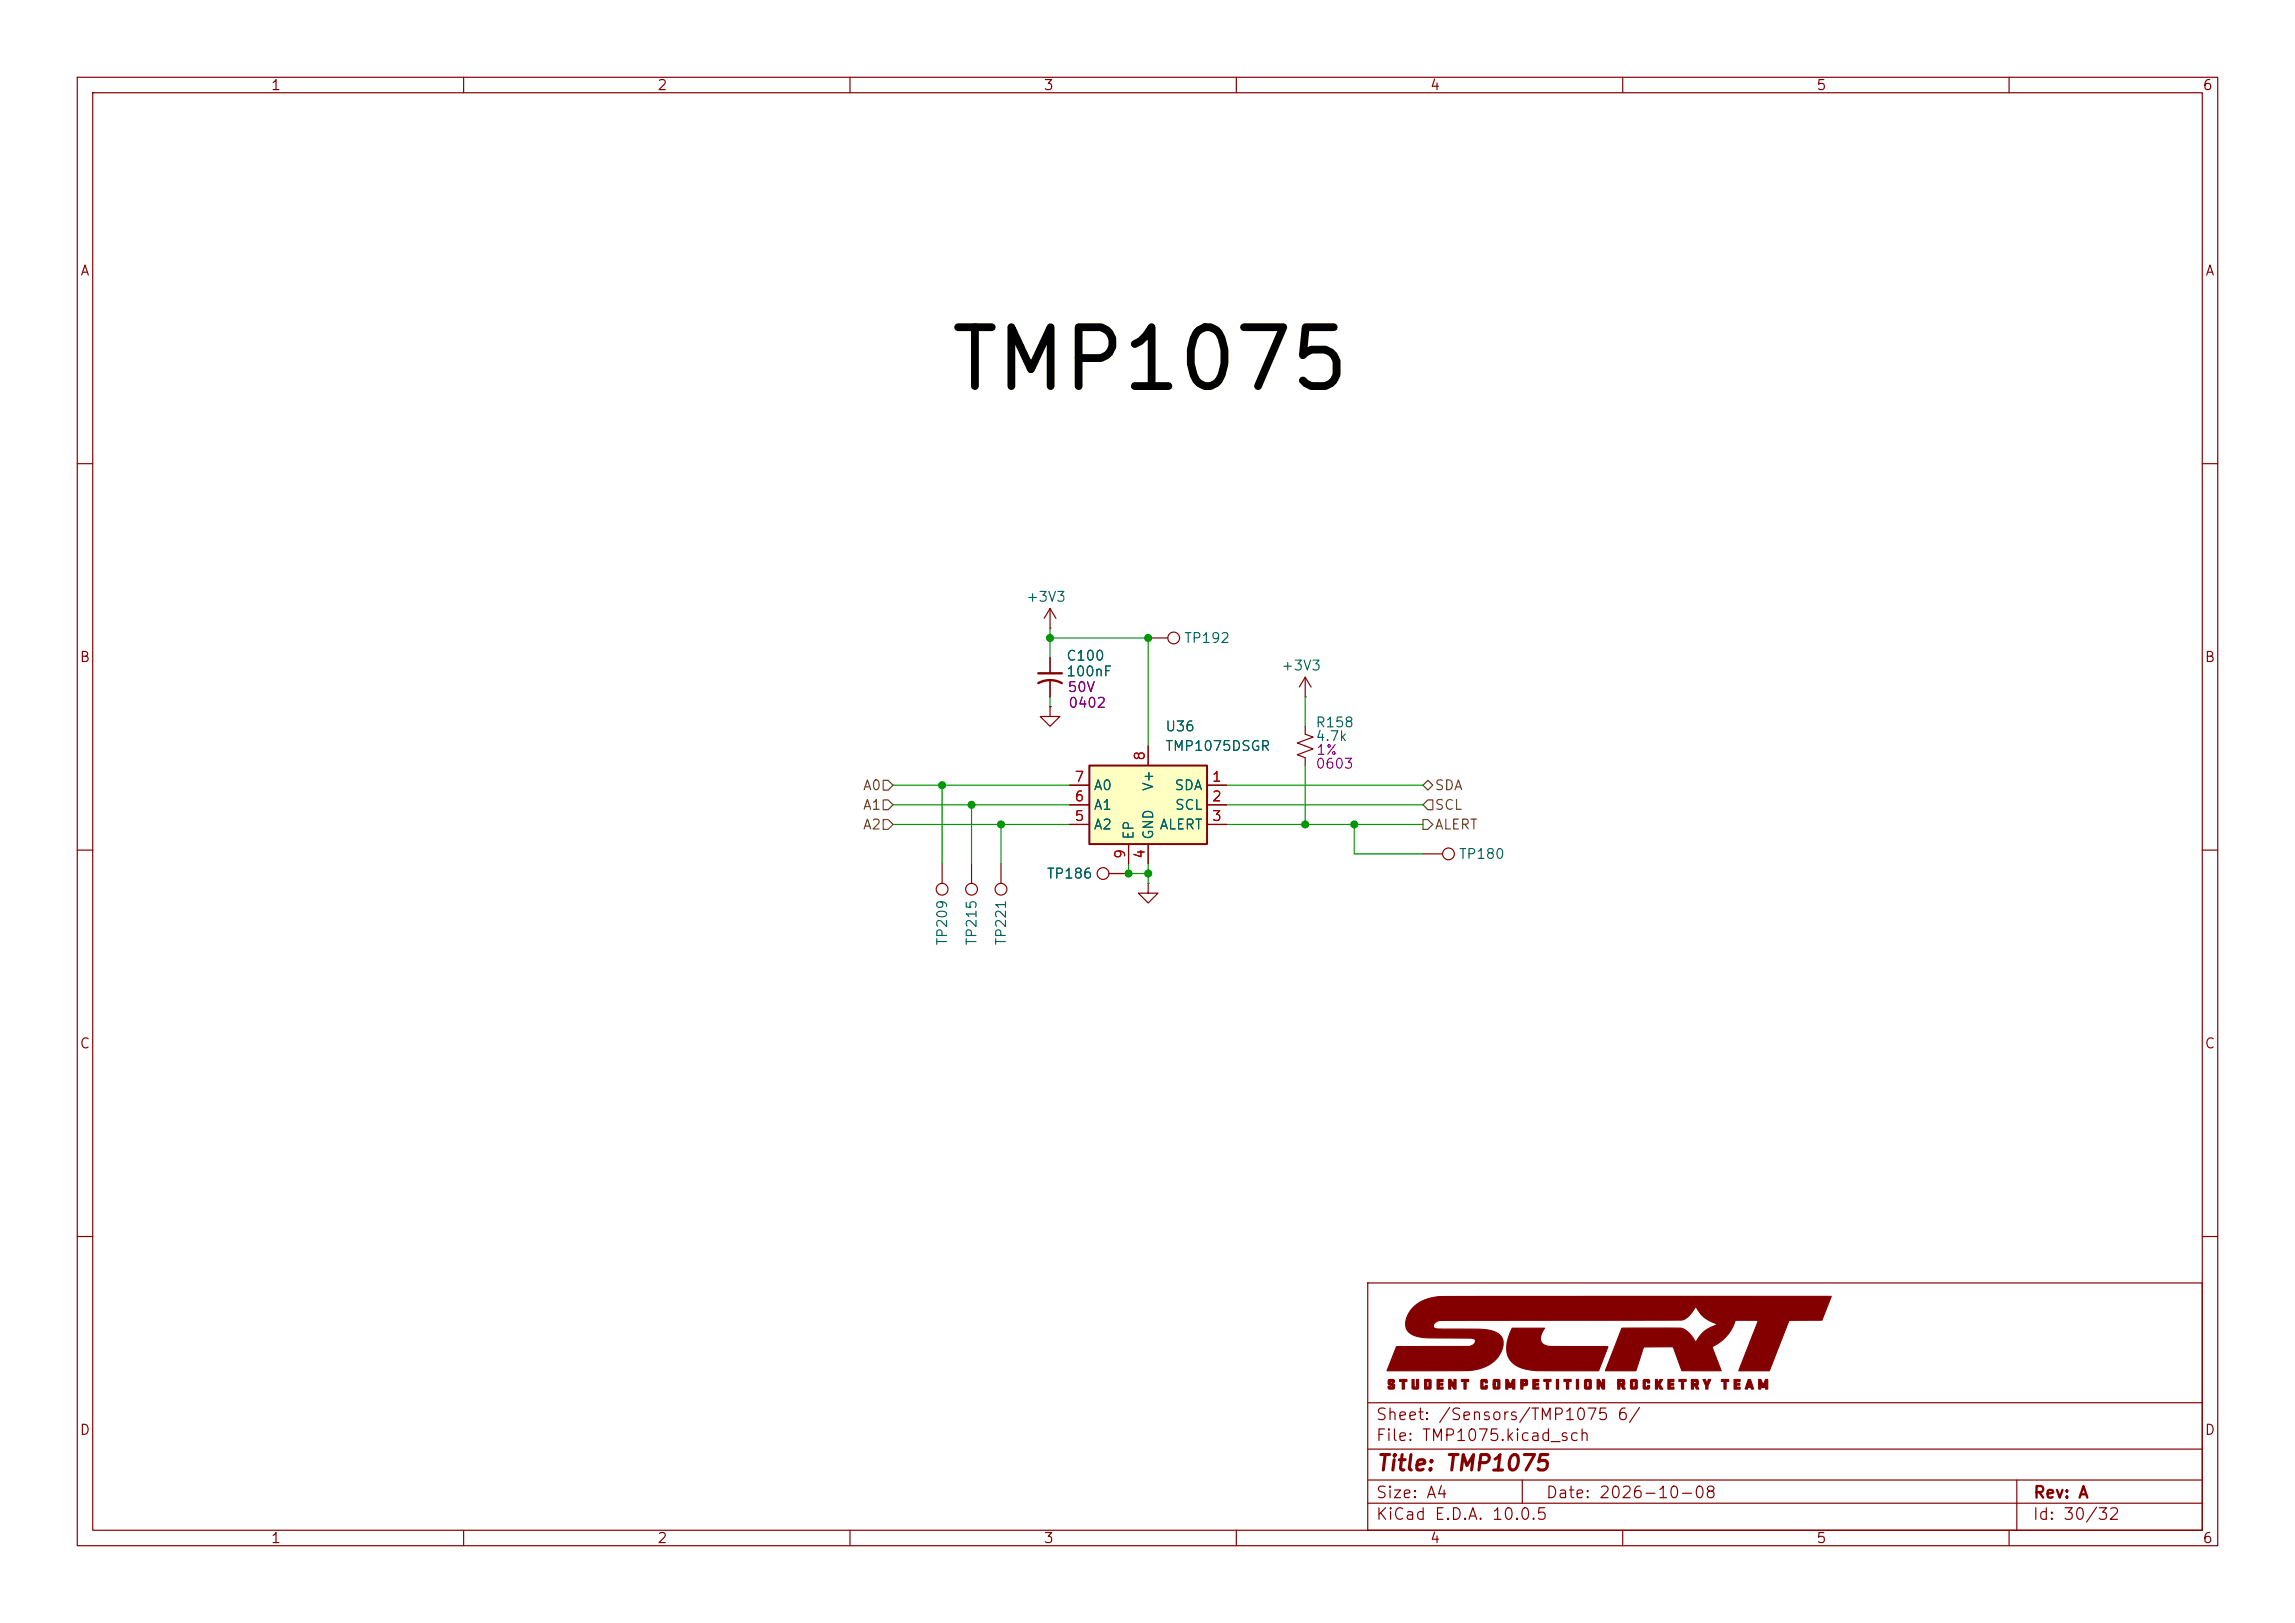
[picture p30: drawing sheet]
<svg xmlns="http://www.w3.org/2000/svg" width="297mm" height="210mm" viewBox="0 0 297 210" stroke-linecap="round" stroke-linejoin="round" font-family="sans-serif">
<defs><g id="words">
<text font-size="7.6" x="122.5" y="52.3">TMP1075</text>
<text font-size="2" fill="#840000" x="178" y="190.8">Title: TMP1075</text>
<g font-size="1.5" fill="#840000">
<text x="178" y="184.1">Sheet: /Sensors/TMP1075 6/</text>
<text x="178" y="186.8">File: TMP1075.kicad_sch</text>
<text x="178" y="197">KiCad E.D.A. 10.0.5</text>
<text x="178" y="194.2">Size: A4</text>
<text x="200" y="194.2">Date: 2026-10-08</text>
<text x="263" y="197">Id: 30/32</text>
<text x="263" y="194.2">Rev: A</text>
</g>
<g font-size="1.3" fill="#840000">
<text x="35" y="12">1</text>
<text x="85" y="12">2</text>
<text x="135" y="12">3</text>
<text x="185" y="12">4</text>
<text x="235" y="12">5</text>
<text x="285" y="12">6</text>
<text x="10.3" y="36">A</text>
<text x="285.3" y="36">A</text>
<text x="10.2" y="86">B</text>
<text x="285.2" y="86">B</text>
<text x="10.2" y="136">C</text>
<text x="285.2" y="136">C</text>
<text x="10.2" y="186">D</text>
<text x="285.2" y="186">D</text>
<text x="35" y="200">1</text>
<text x="85" y="200">2</text>
<text x="135" y="200">3</text>
<text x="185" y="200">4</text>
<text x="235" y="200">5</text>
<text x="285" y="200">6</text>
</g>
<g font-size="1.3" fill="#006464">
<text x="132.7" y="78.2">+3V3</text>
<text x="153.1" y="83.5">TP192</text>
<text x="137.9" y="85.8">C100</text>
<text x="137.9" y="87.8">100nF</text>
<text x="165.7" y="87.1">+3V3</text>
<text x="150.7" y="94.9">U36</text>
<text x="170.2" y="94.4">R158</text>
<text x="150.7" y="97.5">TMP1075DSGR</text>
<text x="170.2" y="96.2">4.7k</text>
<text x="141.5" y="107.6">A2</text>
<text x="141.5" y="105.1">A1</text>
<text x="141.5" y="102.6">A0</text>
<text x="149.6" y="102.5" transform="rotate(-90 149.6 102.5)">V+</text>
<text x="150" y="107.6">ALERT</text>
<text x="151.9" y="102.6">SDA</text>
<text x="152" y="105.1">SCL</text>
<text x="135.4" y="114">TP186</text>
<text x="147" y="108.7" transform="rotate(-90 147 108.7)">EP</text>
<text x="149.6" y="108.7" transform="rotate(-90 149.6 108.7)">GND</text>
<text x="188.7" y="111.5">TP180</text>
<text x="122.9" y="122.4" transform="rotate(-90 122.9 122.4)">TP209</text>
<text x="126.7" y="122.4" transform="rotate(-90 126.7 122.4)">TP215</text>
<text x="130.5" y="122.4" transform="rotate(-90 130.5 122.4)">TP221</text>
</g>
<g font-size="1.3" fill="#840084">
<text x="138.1" y="89.9">50V</text>
<text x="138.2" y="91.9">0402</text>
<text x="170.2" y="99.8">0603</text>
<text x="170.2" y="98">1%</text>
</g>
<g font-size="1.3" fill="#a90000">
<text x="139" y="101.5">7</text>
<text x="148.5" y="98.5" transform="rotate(-90 148.5 98.5)">8</text>
<text x="156.7" y="101.5">1</text>
<text x="139" y="106.5">5</text>
<text x="139" y="104">6</text>
<text x="156.7" y="104">2</text>
<text x="156.7" y="106.5">3</text>
<text x="145.9" y="111.2" transform="rotate(-90 145.9 111.2)">9</text>
<text x="148.5" y="111.2" transform="rotate(-90 148.5 111.2)">4</text>
</g>
<g font-size="1.3" fill="#725600">
<text x="111.6" y="105.1">A1</text>
<text x="111.6" y="102.6">A0</text>
<text x="111.6" y="107.6">A2</text>
<text x="185.6" y="102.6">SDA</text>
<text x="185.6" y="105.1">SCL</text>
<text x="185.6" y="107.6">ALERT</text>
</g>
</g></defs>
<g fill="none" stroke="#840000" stroke-width=".15">
<path d="M10 10h277v190h-277zM12 12h273v186h-273zM60 10v2M110 10v2M160 10v2M210 10v2M260 10v2M10 60h2M135.9 78.7l-.8 1.3M135.9 78.7l.8 1.3M135.9 78.7v2.6M285 60h2"/>
<path d="M135.9 81.3h.1M135.9 85.1v2M135.9 88.1v2.1M148.6 82.6h2.5M168.9 94v1l1 .4-2 .7 2 .8-2 .8 1 .3v1.1M168.9 90.2h.1M168.9 87.6v2.6M168.9 87.6l-.8 1.3M168.9 87.6l.8 1.3M10 110h2M184.1 110.5h2.6M285 110h2"/>
<path d="M10 160h2M177 166h108v32h-108zM285 160h2M60 198v2M110 198v2M160 198v2M177 194.5h108M177 191.5h108M177 187.5h108M177 181.5h108M197 191.5v3M210 198v2"/>
<path d="M260 198v2M261 191.5v6.5"/>
<circle cx="151.9" cy="82.5" r=".76"/>
<circle cx="187.5" cy="110.5" r=".76"/>
</g>
<g fill="#840000" stroke="#840000" stroke-width=".15">
<path d="M179.7 178.5h.6l.1 .1 .1 .3-.6-.1v.1l.1 .1a.41 .41 0 0 1 .5 .2 .41 .41 0 0 1-.2 .5h-.5l-.2-.1v-.2l.6 .1v-.2h-.1a.42 .42 0 0 1-.5-.3 .42 .42 0 0 1 .1-.5z"/>
<path d="M181.1 178.5h1v.3h-.4v.9h-.2v-.9h-.4z"/>
<path d="M182.7 178.5h.3v1h.3v-1h.3v1.1l-.1 .1h-.7l-.1-.1z"/>
<path d="M184.4 178.5h.7l.1 .1v1l-.1 .1h-.7v-.6h.2v.4h.3v-.7h-.3v.3h-.2z"/>
<path d="M186 178.5h.8v.3h-.5v.2h.4v.2h-.4v.3h.5v.2h-.8z"/>
<path d="M187.5 178.5h.3l.4 .7v-.7h.2v1.2h-.2l-.4-.6-.1 .6h-.2z"/>
<path d="M189.1 178.5h1v.3h-.4v.9h-.2v-.9h-.4z"/>
<path d="M191.8 178.5h.6l.1 .1v.3h-.3v-.1h-.3v.7h.3v-.2h.3v.3l-.1 .1h-.6l-.2-.1v-1z"/>
<path d="M193.3 178.5h.7l.1 .1v1l-.1 .1h-.7l-.1-.1v-.5h.3v.4h.3v-.7h-.3v.3h-.3v-.5z"/>
<path d="M194.9 178.5h.3l.3 .7 .3-.7h.2v1.2h-.2v-.6l-.2 .4h-.3l-.2-.4v.6h-.2z"/>
<path d="M196.8 178.5h.4a.37 .37 0 0 1 .4 .1 .37 .37 0 0 1 .1 .4l-.1 .3h-.5v.4h-.3v-.8h.3v.1h.3v-.2h-.3v.1h-.3z"/>
<path d="M198.4 178.5h.7v.3h-.5v.2h.5v.2h-.5v.3h.5v.2h-.7z"/>
<path d="M199.8 178.5h.9v.3h-.3v.9h-.3v-.9h-.3z"/>
<path d="M201.4 178.5h.3v1.2h-.3z"/>
<path d="M202.4 178.5h.9v.3h-.3v.9h-.3v-.9h-.3z"/>
<path d="M204 178.5h.3v1.2h-.3z"/>
<path d="M205.2 178.5h.6l.1 .1v1l-.1 .1h-.6l-.1-.1v-.5h.2v.4h.4v-.7h-.4v.3h-.2v-.5z"/>
<path d="M206.7 178.5h.3l.4 .7v-.7h.2v1.2h-.2l-.4-.6v.6h-.3z"/>
<path d="M209.4 178.5h.3a.32 .32 0 0 1 .5 .2l.1 .5-.2 .1 .2 .4h-.3l-.2-.4h-.2v.4h-.2v-.8h.2v.1h.4v-.2h-.4v.1h-.2z"/>
<path d="M211.1 178.5h.7l.1 .1v1l-.1 .1h-.7l-.1-.1v-.5h.3v.4h.3v-.7h-.3v.3h-.3v-.5z"/>
<path d="M212.8 178.5h.6l.1 .1v.3h-.3v-.1h-.3v.7h.3v-.2h.3v.3l-.1 .1h-.6l-.2-.1v-1z"/>
<path d="M214.2 178.5h.3v.5l.3-.5h.4l-.4 .6 .4 .6h-.3l-.4-.5v.5h-.3z"/>
<path d="M215.9 178.5h.7v.3h-.5v.2h.5v.2h-.5v.3h.5v.2h-.7z"/>
<path d="M217.3 178.5h.9v.3h-.3v.9h-.3v-.9h-.3z"/>
<path d="M218.9 178.5h.4a.32 .32 0 0 1 .5 .2v.5l-.2 .1 .3 .4h-.4l-.2-.4h-.1v.4h-.3v-.8h.3v.1h.3v-.2h-.3v.1h-.3z"/>
<path d="M220.4 178.5h.3l.2 .5 .2-.5h.3l-.4 .8v.4h-.2v-.4z"/>
<path d="M222.8 178.5h.9v.3h-.3v.9h-.3v-.9h-.3z"/>
<path d="M224.4 178.5h.8v.3h-.5v.2h.4v.2h-.4v.3h.5v.2h-.8z"/>
<path d="M226.2 178.5h.3l.4 1.2a.25 .25 0 0 1-.3-.2h-.4a.22 .22 0 0 1-.1 .2 .22 .22 0 0 1-.2 0l.1-.5h.5l-.1-.3-.1 .3h-.3z"/>
<path d="M227.6 178.5h.3l.3 .7 .3-.7h.3v1.2h-.3v-.6l-.2 .4h-.2l-.2-.4v.6h-.3z"/>
<path d="M182.8 169.2a6.3 6.3 0 0 1 4.6-1.4l49.6-.1-1.2 3.1h-4.3l-2.5 6.6h-4l2.6-6.6h-3a5.6 5.6 0 0 1-3 3.5l1.1 3.1h-5l-1.1-2.9a.24 .24 0 0 0-.1-.2 .24 .24 0 0 0-.3 0h-3.5l-1 3.1h-3.9l2.1-5.5h7.6a3.5 3.5 0 0 1 2 1.8 4.6 4.6 0 0 1 2.7-2.3 4.5 4.5 0 0 1-2.7-2.3h-.1a2.78 2.78 0 0 1-1.7 1.7l-31.3 .1a.88 .88 0 0 0-.9 .8 .93 .93 0 0 0 1 .3h3.2a10.5 10.5 0 0 1 3.9 .4 1.67 1.67 0 0 1 .7 2.4 4.7 4.7 0 0 1-4 2.5l-10.8 .1 1.2-3.2h9.4a.69 .69 0 0 0 .8-.9 2.61 2.61 0 0 0-1.6-.2h-4.4a4.5 4.5 0 0 1-2.6-.8 2.26 2.26 0 0 1 .3-2.8z"/>
<path d="M195.7 171.9h4.2a1.74 1.74 0 0 0-.4 1.9 2.79 2.79 0 0 0 2.2 .4l6.4 .1-1.2 3.1h-5.8a11.3 11.3 0 0 1-4.6-.6 2.82 2.82 0 0 1-1.3-3.6z"/>
</g>
<path d="M134.4 88.4a3.2 3.2 0 0 1 3 0M134.4 87.1h3" fill="none" stroke="#840000" stroke-width=".3"/>
<path d="M141 99.1h15.2v10.1h-15.2z" fill="#ffffc2"/>
<path d="M141 99.1h15.2v10.1h-15.2z" fill="none" stroke="#840000" stroke-width=".25"/>
<g fill="none" stroke="#840000" stroke-width=".15">
<path d="M135.9 91.4v1.3h-1.3l1.3 1.3 1.3-1.3h-1.3M135.9 91.4h.1M135.9 85.1v2M135.9 88.1v2.1M148.6 96.5v2.6M121.9 111.8v2.5M125.7 111.8v2.5M129.5 111.8v2.5M138.4 101.6h2.6M138.4 104.1h2.6M138.4 106.7h2.6M143.5 113h2.5"/>
<path d="M146 109.2v2.6M148.6 114.3v1.3h-1.3l1.3 1.2 1.3-1.2h-1.3M148.6 114.3h.1M148.6 109.2v2.6M156.2 101.6h2.5M156.2 104.1h2.5M156.2 106.7h2.5"/>
<circle cx="121.9" cy="115.1" r=".76"/>
<circle cx="125.7" cy="115.1" r=".76"/>
<circle cx="129.5" cy="115.1" r=".76"/>
<circle cx="142.7" cy="113" r=".76"/>
</g>
<path d="M114.3 103.5h.6l.7 .6-.7 .7h-.6zM114.3 101h.6l.7 .6-.7 .6h-.6zM114.3 106h.6l.7 .7-.7 .6h-.6zM184.1 101.6l.7-.6 .6 .6-.6 .6zM184.1 106h.7l.6 .7-.6 .6h-.7zM184.8 103.5h.6v1.3h-.6l-.7-.7z" fill="none" stroke="#725600" stroke-width=".15"/>
<g fill="none" stroke="#009600" stroke-width=".15">
<path d="M135.9 81.3v3.8M135.9 90.2v1.2M135.9 82.6h12.7v13.9M168.9 90.2v3.8M168.9 99.1v7.6M115.6 101.6h22.8M115.6 106.7h22.8M115.6 104.1h22.8M121.9 101.6v10.2M125.7 104.1v7.7M129.5 106.7v5.1M146 111.8v1.2h2.6"/>
<path d="M148.6 111.8v2.5M158.7 101.6h25.4M158.7 106.7h25.4M158.7 104.1h25.4M175.3 106.7v3.8h8.8"/>
</g>
<g fill="#009600" stroke="#009600" stroke-width=".13">
<circle cx="135.9" cy="82.6" r=".46"/>
<circle cx="175.3" cy="106.7" r=".46"/>
<circle cx="168.9" cy="106.7" r=".46"/>
<circle cx="148.6" cy="82.6" r=".46"/>
<circle cx="125.7" cy="104.1" r=".46"/>
<circle cx="129.5" cy="106.7" r=".46"/>
<circle cx="121.9" cy="101.6" r=".46"/>
<circle cx="148.6" cy="113" r=".46"/>
<circle cx="146" cy="113" r=".46"/>
</g>
<use href="#words"/>
</svg>
